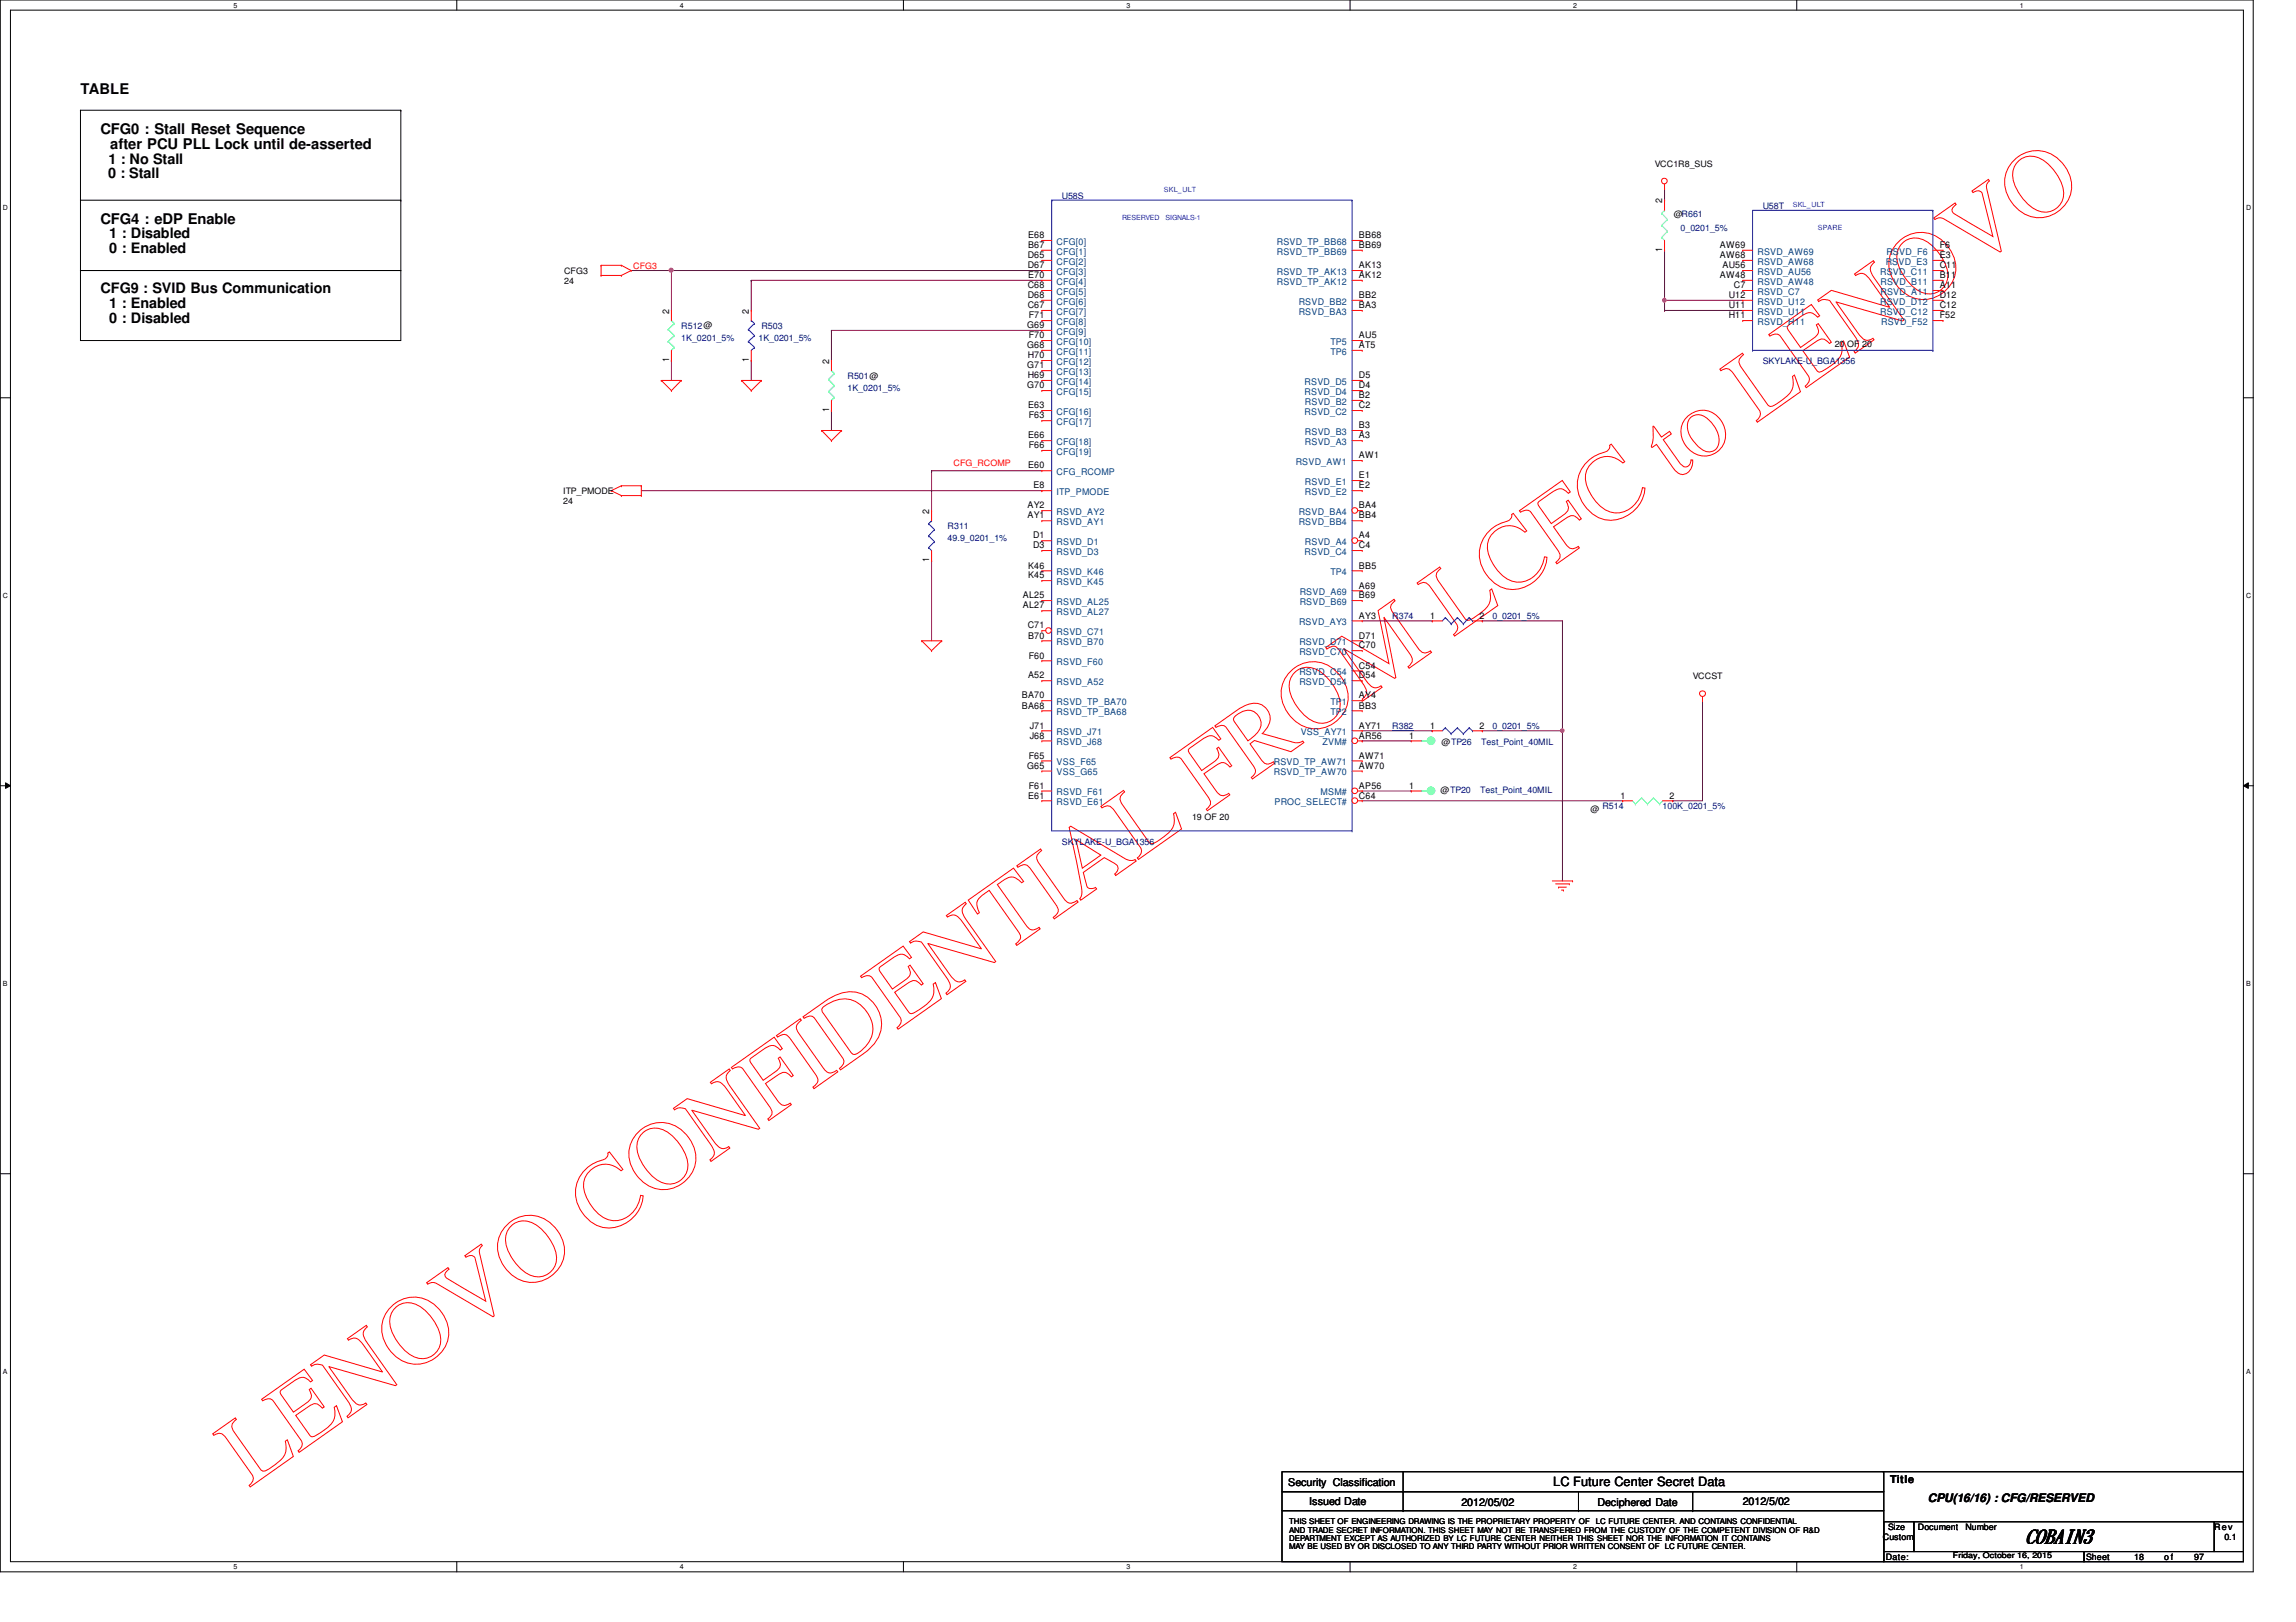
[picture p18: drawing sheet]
<svg xmlns="http://www.w3.org/2000/svg" width="297mm" height="210mm" viewBox="0 0 297 210" stroke-linecap="round" stroke-linejoin="round" font-family="sans-serif">
<defs><g id="words">
<text font-size="12.7" fill="#f00" x="32.2" y="192.5" transform="rotate(-35 32.2 192.5)">LENOVO CONFIDENTIAL FROM LCFC to LENOVO</text>
<text font-size="2.6" x="262.1" y="199.6">COBAIN3</text>
<g font-size="1.9">
<text x="10.4" y="12.1">TABLE</text>
<text x="13" y="17.4">CFG0 : Stall Reset Sequence</text>
<text x="14" y="23.1">0 : Stall</text>
<text x="14.1" y="21.2">1 : No Stall</text>
<text x="14.3" y="19.3">after PCU PLL Lock until de-asserted</text>
<text x="13" y="29">CFG4 : eDP Enable</text>
<text x="14.1" y="30.9">1 : Disabled</text>
<text x="14.1" y="32.8">0 : Enabled</text>
<text x="13" y="38">CFG9 : SVID Bus Communication</text>
<text x="14.1" y="39.9">1 : Enabled</text>
<text x="14.1" y="41.8">0 : Disabled</text>
</g>
<text font-size="1.7" x="201" y="192.3">LC Future Center Secret Data</text>
<text font-size="1.5" x="249.4" y="194.4">CPU(16/16) : CFG/RESERVED</text>
<g font-size="1.4">
<text x="244.5" y="191.9">Title</text>
<text x="166.7" y="192.3">Security Classification</text>
<text x="169.4" y="194.7">Issued Date</text>
<text x="189.1" y="194.9">2012/05/02</text>
<text x="206.7" y="194.9">Deciphered Date</text>
<text x="225.5" y="194.7">2012/5/02</text>
</g>
<g font-size="1.2">
<text x="215.1" y="26.3" transform="rotate(-90 215.1 26.3)">2</text>
<text x="133" y="33.4">D65</text>
<text x="133" y="34.7">D67</text>
<text x="133" y="30.8">E68</text>
<text x="133" y="32.1">B67</text>
<text x="133" y="36">E70</text>
<text x="175.8" y="30.8">BB68</text>
<text x="175.8" y="32.1">BB69</text>
<text x="175.8" y="34.7">AK13</text>
<text x="175.8" y="36">AK12</text>
<text x="215.1" y="32.6" transform="rotate(-90 215.1 32.6)">1</text>
<text x="222.5" y="32.1">AW69</text>
<text x="222.5" y="33.4">AW68</text>
<text x="222.5" y="36">AW48</text>
<text x="222.8" y="34.7">AU56</text>
<text x="250.9" y="32.1">F6</text>
<text x="250.9" y="33.4">E3</text>
<text x="250.9" y="34.7">C11</text>
<text x="250.9" y="36">B11</text>
<text x="86.6" y="40.6" transform="rotate(-90 86.6 40.6)">2</text>
<text x="96.9" y="40.6" transform="rotate(-90 96.9 40.6)">2</text>
<text x="133" y="37.3">C68</text>
<text x="133" y="38.6">D68</text>
<text x="133" y="39.9">C67</text>
<text x="133.1" y="41.2">F71</text>
<text x="175.8" y="38.6">BB2</text>
<text x="175.8" y="39.9">BA3</text>
<text x="223.6" y="38.6">U12</text>
<text x="223.6" y="39.9">U11</text>
<text x="223.6" y="41.2">H11</text>
<text x="224.3" y="37.3">C7</text>
<text x="250.9" y="37.3">A11</text>
<text x="250.9" y="38.6">D12</text>
<text x="250.9" y="39.9">C12</text>
<text x="250.9" y="41.2">F52</text>
<text x="86.6" y="46.9" transform="rotate(-90 86.6 46.9)">1</text>
<text x="96.9" y="46.9" transform="rotate(-90 96.9 46.9)">1</text>
<text x="107.3" y="47.1" transform="rotate(-90 107.3 47.1)">2</text>
<text x="132.9" y="45">G68</text>
<text x="132.9" y="47.7">G71</text>
<text x="132.9" y="42.5">G69</text>
<text x="133" y="46.4">H70</text>
<text x="133.1" y="43.8">F70</text>
<text x="175.8" y="43.8">AU5</text>
<text x="175.8" y="45">AT5</text>
<text x="107.3" y="53.3" transform="rotate(-90 107.3 53.3)">1</text>
<text x="132.9" y="50.2">G70</text>
<text x="133" y="48.9">H69</text>
<text x="133" y="52.8">E63</text>
<text x="175.8" y="48.9">D5</text>
<text x="175.8" y="50.2">D4</text>
<text x="175.8" y="51.5">B2</text>
<text x="175.8" y="52.8">C2</text>
<text x="133" y="56.7">E66</text>
<text x="133.1" y="54.1">F63</text>
<text x="133.1" y="58">F66</text>
<text x="175.8" y="55.4">B3</text>
<text x="175.8" y="56.7">A3</text>
<text x="175.8" y="59.3">AW1</text>
<text x="132.9" y="65.8">AY2</text>
<text x="133" y="60.6">E60</text>
<text x="133.7" y="63.2">E8</text>
<text x="175.8" y="65.8">BA4</text>
<text x="175.8" y="61.9">E1</text>
<text x="175.8" y="63.2">E2</text>
<text x="120.2" y="66.5" transform="rotate(-90 120.2 66.5)">2</text>
<text x="132.9" y="67.1">AY1</text>
<text x="133.6" y="69.7">D1</text>
<text x="133.6" y="71">D3</text>
<text x="175.8" y="67.1">BB4</text>
<text x="175.8" y="69.7">A4</text>
<text x="175.8" y="71">C4</text>
<text x="120.2" y="72.8" transform="rotate(-90 120.2 72.8)">1</text>
<text x="132.3" y="77.4">AL25</text>
<text x="133" y="73.6">K46</text>
<text x="133" y="74.8">K45</text>
<text x="175.8" y="76.2">A69</text>
<text x="175.8" y="77.4">B69</text>
<text x="175.8" y="73.6">BB5</text>
<text x="132.3" y="78.7">AL27</text>
<text x="133" y="81.3">C71</text>
<text x="133" y="82.6">B70</text>
<text x="175.8" y="82.6">D71</text>
<text x="175.8" y="83.9">C70</text>
<text x="175.8" y="80.1">AY3</text>
<text x="185" y="80.1">1</text>
<text x="191.4" y="80.1">2</text>
<text x="133" y="87.8">A52</text>
<text x="133.1" y="85.2">F60</text>
<text x="175.8" y="86.5">C54</text>
<text x="175.8" y="87.8">D54</text>
<text x="132.2" y="90.4">BA70</text>
<text x="132.2" y="91.7">BA68</text>
<text x="133.2" y="94.3">J71</text>
<text x="133.2" y="95.6">J68</text>
<text x="175.8" y="94.3">AY71</text>
<text x="175.8" y="90.4">AY4</text>
<text x="175.8" y="91.7">BB3</text>
<text x="175.8" y="95.6">AR56</text>
<text x="182.3" y="95.6">1</text>
<text x="185" y="94.3">1</text>
<text x="191.4" y="94.3">2</text>
<text x="132.9" y="99.5">G65</text>
<text x="133.1" y="98.2">F65</text>
<text x="175.8" y="98.2">AW71</text>
<text x="175.8" y="99.5">AW70</text>
<text x="133" y="103.3">E61</text>
<text x="133.1" y="102.1">F61</text>
<text x="175.8" y="102.1">AP56</text>
<text x="175.8" y="103.3">C64</text>
<text x="182.3" y="102.1">1</text>
<text x="209.6" y="103.3">1</text>
<text x="216" y="103.3">2</text>
</g>
<g font-size="1.2" fill="#004080">
<text x="136.7" y="31.7">CFG[0]</text>
<text x="136.7" y="32.9">CFG[1]</text>
<text x="136.7" y="34.2">CFG[2]</text>
<text x="136.7" y="35.6">CFG[3]</text>
<text x="165.2" y="31.7">RSVD_TP_BB68</text>
<text x="165.2" y="32.9">RSVD_TP_BB69</text>
<text x="165.2" y="35.6">RSVD_TP_AK13</text>
<text x="227.4" y="32.9">RSVD_AW69</text>
<text x="227.4" y="34.2">RSVD_AW68</text>
<text x="227.4" y="35.6">RSVD_AU56</text>
<text x="243.2" y="35.6">RSVD_C11</text>
<text x="244" y="34.2">RSVD_E3</text>
<text x="244" y="32.9">RSVD_F6</text>
<text x="136.7" y="36.8">CFG[4]</text>
<text x="136.7" y="38.1">CFG[5]</text>
<text x="136.7" y="39.4">CFG[6]</text>
<text x="136.7" y="40.7">CFG[7]</text>
<text x="165.2" y="36.8">RSVD_TP_AK12</text>
<text x="168" y="39.4">RSVD_BB2</text>
<text x="168" y="40.7">RSVD_BA3</text>
<text x="227.4" y="36.8">RSVD_AW48</text>
<text x="227.4" y="38.1">RSVD_C7</text>
<text x="227.4" y="39.4">RSVD_U12</text>
<text x="227.4" y="40.7">RSVD_U11</text>
<text x="243.2" y="39.4">RSVD_D12</text>
<text x="243.2" y="40.7">RSVD_C12</text>
<text x="243.3" y="36.8">RSVD_B11</text>
<text x="243.3" y="38.1">RSVD_A11</text>
<text x="136.7" y="44.6">CFG[10]</text>
<text x="136.7" y="45.9">CFG[11]</text>
<text x="136.7" y="47.2">CFG[12]</text>
<text x="136.7" y="42">CFG[8]</text>
<text x="136.7" y="43.3">CFG[9]</text>
<text x="172.1" y="44.6">TP5</text>
<text x="172.1" y="45.9">TP6</text>
<text x="227.4" y="42">RSVD_H11</text>
<text x="243.4" y="42">RSVD_F52</text>
<text x="136.7" y="48.5">CFG[13]</text>
<text x="136.7" y="49.8">CFG[14]</text>
<text x="136.7" y="51.1">CFG[15]</text>
<text x="136.7" y="53.7">CFG[16]</text>
<text x="168.8" y="49.8">RSVD_D5</text>
<text x="168.8" y="51.1">RSVD_D4</text>
<text x="168.8" y="53.7">RSVD_C2</text>
<text x="168.8" y="52.4">RSVD_B2</text>
<text x="136.7" y="57.6">CFG[18]</text>
<text x="136.7" y="55">CFG[17]</text>
<text x="136.7" y="58.8">CFG[19]</text>
<text x="168.8" y="56.3">RSVD_B3</text>
<text x="168.8" y="57.6">RSVD_A3</text>
<text x="136.7" y="64.1">ITP_PMODE</text>
<text x="136.7" y="61.5">CFG_RCOMP</text>
<text x="167.6" y="60.2">RSVD_AW1</text>
<text x="168.8" y="62.7">RSVD_E1</text>
<text x="168.8" y="64.1">RSVD_E2</text>
<text x="136.7" y="66.6">RSVD_AY2</text>
<text x="136.7" y="67.9">RSVD_AY1</text>
<text x="136.7" y="70.5">RSVD_D1</text>
<text x="136.7" y="71.8">RSVD_D3</text>
<text x="168" y="66.6">RSVD_BA4</text>
<text x="168" y="67.9">RSVD_BB4</text>
<text x="168.8" y="71.8">RSVD_C4</text>
<text x="168.8" y="70.5">RSVD_A4</text>
<text x="136.7" y="74.4">RSVD_K46</text>
<text x="136.7" y="75.7">RSVD_K45</text>
<text x="168.1" y="77">RSVD_A69</text>
<text x="172.1" y="74.4">TP4</text>
<text x="136.7" y="82.2">RSVD_C71</text>
<text x="136.7" y="83.5">RSVD_B70</text>
<text x="136.7" y="78.3">RSVD_AL25</text>
<text x="136.7" y="79.6">RSVD_AL27</text>
<text x="168.1" y="80.9">RSVD_AY3</text>
<text x="168.1" y="83.5">RSVD_D71</text>
<text x="168.1" y="78.3">RSVD_B69</text>
<text x="136.7" y="88.6">RSVD_A52</text>
<text x="136.7" y="86.1">RSVD_F60</text>
<text x="168.1" y="84.8">RSVD_C70</text>
<text x="168.1" y="87.4">RSVD_C54</text>
<text x="168.1" y="88.6">RSVD_D54</text>
<text x="136.7" y="91.2">RSVD_TP_BA70</text>
<text x="136.7" y="92.5">RSVD_TP_BA68</text>
<text x="136.7" y="95.1">RSVD_J71</text>
<text x="168.3" y="95.1">VSS_AY71</text>
<text x="172.1" y="91.2">TP1</text>
<text x="172.1" y="92.5">TP2</text>
<text x="136.7" y="96.4">RSVD_J68</text>
<text x="136.7" y="99">VSS_F65</text>
<text x="136.7" y="100.3">VSS_G65</text>
<text x="164.8" y="99">RSVD_TP_AW71</text>
<text x="164.8" y="100.3">RSVD_TP_AW70</text>
<text x="171.1" y="96.4">ZVM#</text>
<text x="136.7" y="102.9">RSVD_F61</text>
<text x="136.7" y="104.2">RSVD_E61</text>
<text x="164.9" y="104.2">PROC_SELECT#</text>
<text x="170.9" y="102.9">MSM#</text>
</g>
<g font-size="1.1">
<text x="214.1" y="21.6">VCC1R8_SUS</text>
<text x="216.5" y="28.1">@R661</text>
<text x="73" y="35.4">CFG3</text>
<text x="73" y="36.7">24</text>
<text x="237.4" y="44.9">20 OF 20</text>
<text x="72.9" y="64">ITP_PMODE</text>
<text x="72.9" y="65.2">24</text>
<text x="219" y="87.9">VCCST</text>
<text x="186.5" y="96.4">@TP26</text>
<text x="154.2" y="106.2">19 OF 20</text>
<text x="186.3" y="102.7">@TP20</text>
<text x="205.8" y="105">@</text>
<text x="243.6" y="199.3">Custom</text>
<text x="244" y="201.9">Date:</text>
<text x="244.3" y="198">Size</text>
<text x="248.1" y="198">Document</text>
<text x="254.3" y="198">Number</text>
<text x="269.9" y="201.9">Sheet</text>
<text x="276.1" y="201.9">18</text>
<text x="280" y="201.9">o f</text>
<text x="283.9" y="201.9">97</text>
<text x="286.5" y="198">Rev</text>
<text x="287.8" y="199.3">0.1</text>
</g>
<g font-size="1.1" fill="#000080">
<text x="137.4" y="25.7">U58S</text>
<text x="217.4" y="29.9">0_0201_5%</text>
<text x="228" y="27">U58T</text>
<text x="88.1" y="42.6">R512@</text>
<text x="88.1" y="44.1">1K_0201_5%</text>
<text x="98.1" y="44.1">1K_0201_5%</text>
<text x="98.5" y="42.6">R503</text>
<text x="228" y="47.1">SKYLAKE-U_BGA1356</text>
<text x="109.6" y="49.1">R501@</text>
<text x="109.6" y="50.6">1K_0201_5%</text>
<text x="122.6" y="68.5">R311</text>
<text x="122.6" y="70">49.9_0201_1%</text>
<text x="180.1" y="80.1">R374</text>
<text x="193.1" y="80.1">0_0201_5%</text>
<text x="180.1" y="94.4">R382</text>
<text x="193.1" y="94.4">0_0201_5%</text>
<text x="191.6" y="96.4">Test_Point_40MIL</text>
<text x="191.5" y="102.7">Test_Point_40MIL</text>
<text x="207.3" y="104.7">R514</text>
<text x="215.1" y="104.7">100K_0201_5%</text>
<text x="137.4" y="109.3">SKYLAKE-U_BGA1356</text>
</g>
<g font-size="1.1" fill="#f00">
<text x="81.9" y="34.8">CFG3</text>
<text x="123.4" y="60.2">CFG_RCOMP</text>
</g>
<g font-size="1">
<text x="166.8" y="197.3">THIS SHEET OF ENGINEERING DRAWING IS THE PROPRIETARY PROPERTY OF</text>
<text x="206.5" y="197.3">LC FUTURE CENTER. AND CONTAINS CONFIDENTIAL</text>
<text x="166.8" y="198.3">AND TRADE SECRET INFORMATION. THIS SHEET MAY NOT BE TRANSFERED FROM THE CUSTODY OF THE COMPETENT DIVISION OF R&amp;D</text>
<text x="166.8" y="199.4">DEPARTMENT EXCEPT AS AUTHORIZED BY LC FUTURE CENTER NEITHER THIS SHEET NOR THE INFORMATION IT CONTAINS</text>
<text x="166.8" y="200.4">MAY BE USED BY OR DISCLOSED TO ANY THIRD PARTY WITHOUT PRIOR WRITTEN CONSENT OF LC FUTURE CENTER.</text>
<text x="252.6" y="201.7">Friday, October 16, 2015</text>
</g>
<g font-size=".9">
<text x="30.2" y="1">5</text>
<text x="88" y="1">4</text>
<text x="145.8" y="1">3</text>
<text x="203.5" y="1">2</text>
<text x="261.3" y="1">1</text>
<text x=".4" y="27.2">D</text>
<text x="290.6" y="27.2">D</text>
<text x=".4" y="77.3">C</text>
<text x="290.6" y="77.3">C</text>
<text x=".4" y="127.6">B</text>
<text x="290.6" y="127.6">B</text>
<text x=".4" y="177.8">A</text>
<text x="290.6" y="177.8">A</text>
<text x="30.2" y="203.1">5</text>
<text x="88" y="203.1">4</text>
<text x="145.8" y="203.1">3</text>
<text x="203.5" y="203.1">2</text>
<text x="261.3" y="203.1">1</text>
</g>
<g font-size=".9" fill="#00f">
<text x="145.2" y="28.4">RESERVED</text>
<text x="150.6" y="24.8">SKL_ULT</text>
<text x="150.8" y="28.4">SIGNALS-1</text>
<text x="231.9" y="26.8">SKL_ULT</text>
<text x="235.2" y="29.7">SPARE</text>
</g>
</g></defs>
<path d="M0 0h291.5v203.4h-291.5zM1.4 1.3h288.8v200.8h-288.8z" fill="none" stroke="#000" stroke-width=".13"/>
<g fill="#fff">
<path d="M30.2 .2h.5v1h-.5z"/>
<path d="M30.2 202.3h.5v1h-.5z"/>
</g>
<path d="M59.1 0v1.3M59.1 202.1v1.3" fill="none" stroke="#000" stroke-width=".13"/>
<g fill="#fff">
<path d="M88 .2h.5v1h-.5z"/>
<path d="M88 202.3h.5v1h-.5z"/>
</g>
<path d="M116.9 0v1.3M116.9 202.1v1.3" fill="none" stroke="#000" stroke-width=".13"/>
<g fill="#fff">
<path d="M145.8 .2h.5v1h-.5z"/>
<path d="M145.8 202.3h.5v1h-.5z"/>
</g>
<path d="M174.7 0v1.3M174.7 202.1v1.3" fill="none" stroke="#000" stroke-width=".13"/>
<g fill="#fff">
<path d="M203.5 .2h.5v1h-.5z"/>
<path d="M203.5 202.3h.5v1h-.5z"/>
</g>
<path d="M232.4 0v1.3M232.4 202.1v1.3" fill="none" stroke="#000" stroke-width=".13"/>
<g fill="#fff">
<path d="M261.3 .2h.5v1h-.5z"/>
<path d="M261.3 202.3h.5v1h-.5z"/>
<path d="M.4 26.4h.6v1h-.6z"/>
<path d="M290.6 26.4h.6v1h-.6z"/>
<path d="M.4 76.5h.6v1.1h-.6z"/>
<path d="M290.6 76.5h.6v1.1h-.6z"/>
</g>
<path d="M0 51.5h1.4M290.2 51.5h1.3" fill="none" stroke="#000" stroke-width=".13"/>
<g fill="#fff">
<path d="M.4 126.7h.6v1.1h-.6z"/>
<path d="M290.6 126.7h.6v1.1h-.6z"/>
</g>
<path d="M0 101.7h1.4M.7 101.3l.7 .4-.7 .3zM290.2 101.7l.7-.4v.7zM290.2 101.7h1.3" fill="none" stroke="#000" stroke-width=".13"/>
<path d="M.7 101.3l.7 .4-.7 .3zM290.2 101.7l.7-.4v.7z" fill="#000"/>
<g fill="#fff">
<path d="M.4 177h.5v1h-.5z"/>
<path d="M290.6 177h.5v1h-.5z"/>
</g>
<path d="M10.4 14.3h.1M10.4 14.3v11.6M10.4 14.3h41.5M51.9 14.3h.1M51.9 14.3v11.6M10.4 25.9h41.5v9.1h-41.5zM10.4 35h41.5v9.1h-41.5zM51.9 25.9h.1M0 151.9h1.4M290.2 151.9h1.3" fill="none" stroke="#000" stroke-width=".13"/>
<g fill="none" stroke="#800040" stroke-width=".13">
<path d="M81.7 35h53.1M86.9 35h.1M86.9 35v5.2M97.2 36.3h.1M97.2 36.3h37.6M97.2 36.3v3.9M134.8 35h.1M86.9 46.7h.1M86.9 46.7v2.5M97.2 46.7h.1M97.2 46.7v2.5M107.6 53.1h.1"/>
<path d="M107.6 42.8h.1M107.6 42.8v3.9M107.6 53.1v2.6M107.6 42.8h27.2M120.5 60.9h.1M120.5 72.6h.1M120.5 60.9h14.3M120.5 72.6v10.3"/>
</g>
<circle cx="86.8" cy="35" r=".26" fill="#f0f"/>
<circle cx="86.8" cy="35" r=".26" fill="none" stroke="#f0f" stroke-width=".13"/>
<g fill="none" stroke="#800040" stroke-width=".13">
<path d="M176.2 95.9h.1M176.2 95.9h6.4M176.2 80.3h9.1M176.2 94.6h9.1M185.3 80.3h.1M185.3 94.6h.1M191.8 80.3h.1M191.8 94.6h.1M191.8 80.3h10.3M191.8 94.6h10.3M202.1 80.3h.1M202.1 94.6h.1"/>
<path d="M202.1 80.3v33.7M176.2 102.4h6.4M182.6 102.4h.1"/>
</g>
<path d="M201.9 94.4h.4v.1v.2l-.2 .1-.2-.1z" fill-rule="evenodd" fill="#f0f"/>
<path d="M201.9 94.4h.4v.1v.2l-.2 .1-.2-.1z" fill="none" stroke="#f0f" stroke-width=".13"/>
<g fill="none" stroke="#800040" stroke-width=".13">
<path d="M215.3 38.9h.1M215.3 38.9h10.2M215.3 40.2h.1M215.3 40.2h10.2M83 63.5h51.8M120.5 60.9h.1M120.5 60.9v5.2M134.8 63.5h.1M220.3 90.7h.1M220.3 90.7v12.9h-3.9M176.2 103.6h33.7M209.9 103.6h.1"/>
<path d="M216.4 103.6h.1"/>
</g>
<path d="M215.2 38.7l.1-.1 .2 .1v.3l-.2 .1-.1-.1z" fill-rule="evenodd" fill="#f0f"/>
<path d="M215.2 38.7l.1-.1 .2 .1v.3l-.2 .1-.1-.1z" fill="none" stroke="#f0f" stroke-width=".13"/>
<path d="M215.3 32.4h.1M215.3 25.9h.1M215.3 24.4v1.5M215.3 32.4v7.8M215.3 40.2h.1" fill="none" stroke="#800040" stroke-width=".13"/>
<g fill="none" stroke="#f00" stroke-width=".13">
<path d="M77.8 34.3h.1M77.8 35.6h.1M77.8 34.3h2.6M77.8 34.3v1.3M77.8 35.6h2.6M80.4 34.3h.1M80.4 35.6h.1M80.4 34.3l1.3 .7M81.7 35h.1M81.7 35l-1.3 .6M215.3 24.4h.1M215.3 23.8v.6"/>
<path d="M85.6 49.2h.1M85.6 49.2h2.5M85.6 49.2l1.3 1.3M86.9 50.5h.1M88.1 49.2h.1M88.1 49.2l-1.2 1.3M95.9 49.2h.1M95.9 49.2h2.6M95.9 49.2l1.3 1.3M97.2 50.5h.1M98.5 49.2h.1M98.5 49.2l-1.3 1.3"/>
<path d="M106.3 55.7h.1M106.3 55.7h2.6M106.3 55.7l1.3 1.3M107.6 57h.1M108.9 55.7h.1M108.9 55.7l-1.3 1.3M79.1 63.5h.1M79.1 63.5l1.3 .6M80.4 62.9h.1M80.4 64.1h.1M80.4 62.9l-1.3 .6M80.4 62.9h2.6"/>
<path d="M80.4 64.1h2.6M83 62.9h.1M83 64.1h.1M83 62.9v1.2M119.2 82.9h.1M119.2 82.9h2.6M119.2 82.9l1.3 1.3M120.5 84.2h.1M121.8 82.9h.1M121.8 82.9l-1.3 1.3M220.3 90.7h.1M220.3 90.2v.5"/>
<path d="M200.8 114h2.7M201.2 114.4h1.8M201.6 114.8h.1M201.6 114.8h1M202 115.2h.3M202.3 115.2h.1M203 114.4h.1M203.5 114h.1"/>
<circle cx="215.3" cy="23.4" r=".37"/>
<circle cx="220.3" cy="89.8" r=".37"/>
</g>
<g fill="none" stroke="#000" stroke-width=".13">
<path d="M165.9 190.5h77.8v2.5h-77.8zM165.9 193h77.8v2.5h-77.8zM165.9 195.5h77.8v6.6h-77.8zM181.5 193h.1M181.5 195.5h.1M181.5 190.5v5M204.2 195.5h.1M204.2 193v2.5M219 195.5h.1M219 193v2.5M243.6 190.5h46.6M243.7 196.9h3.9v3.9h-3.9z"/>
<path d="M247.6 196.9h38.9v3.9h-38.9zM286.5 196.9h3.7v3.9h-3.7zM290.2 190.5h.1M290.2 190.5v6.4M243.7 200.8h25.9v1.3h-25.9zM269.6 200.8h20.6v1.3h-20.6z"/>
</g>
<circle cx="185.1" cy="95.9" r=".49" fill="#00ff80"/>
<g fill="none" stroke="#00ff80" stroke-width=".13">
<path d="M183.9 95.9h.8M184.7 95.9h.1"/>
<circle cx="185.1" cy="95.9" r=".49"/>
</g>
<path d="M182.6 95.9h.1M182.6 95.9h1.3" fill="none" stroke="#f00" stroke-width=".13"/>
<circle cx="185.1" cy="102.3" r=".49" fill="#00ff80"/>
<g fill="none" stroke="#00ff80" stroke-width=".13">
<path d="M86.4 44.2h.1M86.4 42.6h.1M86.4 44.2l.8 .8M86.4 42.6l.8 .8M86.9 41.5h.1M86.9 41.5l.3 .4M87.2 45h.1M87.2 43.4h.1M87.2 41.9h.1M87.2 45l-.3 .3M87.2 43.4l-.8 .8M87.2 41.9l-.8 .7"/>
<path d="M107.2 50.7h.1M107.2 49.1h.1M107.2 50.7l.7 .7M107.2 49.1l.7 .8M107.6 48h.1M107.6 48l.3 .3M107.9 51.4h.1M107.9 49.9h.1M107.9 48.3h.1M107.9 51.4l-.3 .4M107.9 49.9l-.7 .8M107.9 48.3l-.7 .8"/>
<path d="M183.9 102.4h.8M184.7 102.4h.1"/>
<circle cx="185.1" cy="102.3" r=".49"/>
</g>
<g fill="none" stroke="#f00" stroke-width=".13">
<path d="M215.3 32.4h.1M215.3 25.9h.1M215.3 25.9v1.3M215.3 31.1v1.3M225.5 32.4h.1M225.5 33.7h.1M225.5 35h.1M225.5 36.3h.1M225.5 37.6h.1M225.5 38.9h.1M225.5 32.4h1.2M225.5 33.7h1.2"/>
<path d="M225.5 35h1.2M225.5 36.3h1.2M225.5 37.6h1.2M225.5 38.9h1.2M250.1 32.4h1.3M250.1 33.7h1.3M250.1 35h1.3M250.1 36.3h1.3M250.1 37.6h1.3M250.1 38.9h1.3M251.4 32.4h.1M251.4 33.7h.1"/>
<path d="M251.4 35h.1M251.4 36.3h.1M251.4 37.6h.1M251.4 38.9h.1M86.9 46.7h.1M86.9 40.2h.1M86.9 40.2v1.3M86.9 45.3v1.4M107.6 53.1h.1M107.6 46.7h.1M107.6 46.7v1.3M107.6 51.8v1.3"/>
<path d="M225.5 40.2h.1M225.5 41.5h.1M225.5 40.2h1.2M225.5 41.5h1.2M250.1 40.2h1.3M250.1 41.5h1.3M251.4 40.2h.1M251.4 41.5h.1M120.5 72.6h.1M120.5 66.1h.1M120.5 66.1v1.3M120.5 71.2v1.4"/>
<path d="M185.3 94.6h.1M185.3 80.3h.1M185.3 94.6h1.3M185.3 80.3h1.3M190.5 94.6h1.3M190.5 80.3h1.3M191.8 94.6h.1M191.8 80.3h.1M182.6 102.4h.1M182.6 102.4h1.3M209.9 103.6h.1M209.9 103.6h1.3"/>
<path d="M215.1 103.6h1.3M216.4 103.6h.1"/>
</g>
<g fill="none" stroke="#80ff80" stroke-width=".13">
<path d="M215 30.7h.1M215 29.2h.1M215 27.6h.1M215 30.7l.3 .4M215 29.2l.7 .7M215 27.6l.7 .8M215.3 27.2h.1M215.3 27.2l-.3 .4M215.7 29.9h.1M215.7 28.4h.1M215.7 29.9l-.7 .8M215.7 28.4l-.7 .8"/>
<path d="M211.2 103.6l.4 .5M211.6 104.1h.1M212.4 103.3h.1M212.4 103.3l-.8 .8M212.4 103.3l.7 .8M213.1 104.1h.1M213.9 103.3h.1M213.9 103.3l-.8 .8M213.9 103.3l.8 .8M214.7 104.1h.1M215.1 103.6h.1M215.1 103.6l-.4 .5"/>
</g>
<g fill="none" stroke="#00f" stroke-width=".13">
<path d="M136.1 25.9h.1M136.1 25.9v81.6h38.8M136.1 25.9h38.8M174.9 25.9h.1M174.9 25.9v81.6M250.1 27.2h.1M250.1 27.2h-23.4v18.1M250.1 27.2v18.1M226.7 45.3h.1M226.7 45.3h23.4M250.1 45.3h.1M120.1 70.9h.1"/>
<path d="M120.1 69.3h.1M120.1 67.8h.1M120.1 70.9l.4 .3M120.1 69.3l.8 .8M120.1 67.8l.8 .7M120.5 67.4h.1M120.5 67.4l-.4 .4M120.9 70.1h.1M120.9 68.5h.1M120.9 70.1l-.8 .8M120.9 68.5l-.8 .8M187 79.9h.1"/>
<path d="M187 79.9l-.4 .4M187 79.9l.7 .8M188.5 79.9h.1M188.5 79.9l-.8 .8M188.5 79.9l.8 .8M190.1 79.9h.1M190.1 79.9l-.8 .8M190.1 79.9l.4 .4M187 94.2h.1M187 94.2l-.4 .4M187 94.2l.7 .8M187.7 95h.1"/>
<path d="M187.7 80.7h.1M188.5 94.2h.1M188.5 94.2l-.8 .8M188.5 94.2l.8 .8M189.3 95h.1M189.3 80.7h.1M190.1 94.2h.1M190.1 94.2l-.8 .8M190.1 94.2l.4 .4M190.5 94.6h.1M190.5 80.3h.1M174.9 107.5h.1"/>
</g>
<path d="M180.1 94.6h2.8" fill="none" stroke="#000080" stroke-width=".13"/>
<circle cx="175.3" cy="66.1" r=".37" fill="#fff"/>
<g fill="none" stroke="#f00" stroke-width=".13">
<path d="M174.9 38.9h1.3M174.9 31.1h1.3M174.9 32.4h1.3M176.2 38.9h.1M176.2 31.1h.1M176.2 32.4h.1M174.9 40.2h1.3M176.2 40.2h.1M174.9 67.4h1.3M174.9 76.5h1.3M174.9 77.7h1.3M175.7 66.1h.5"/>
<path d="M176.2 66.1h.1M176.2 67.4h.1M176.2 76.5h.1M176.2 77.7h.1M134.8 90.7h.1M134.8 92h.1M134.8 94.6h.1M134.8 95.9h.1M134.8 98.5h.1M134.8 99.8h.1M134.8 88.1h.1M134.8 90.7h1.3"/>
<path d="M134.8 92h1.3M134.8 94.6h1.3M134.8 95.9h1.3M134.8 98.5h1.3M134.8 99.8h1.3M134.8 88.1h1.3M174.9 90.7h1.3M174.9 92h1.3M174.9 94.6h1.3M174.9 98.5h1.3M174.9 99.8h1.3M174.9 88.1h1.3"/>
<path d="M174.9 82.9h1.3M174.9 84.2h1.3M174.9 86.8h1.3M176.2 94.6h.1M176.2 98.5h.1M176.2 99.8h.1M176.2 82.9h.1M176.2 84.2h.1M176.2 86.8h.1M176.2 88.1h.1M176.2 90.7h.1M176.2 92h.1"/>
<circle cx="175.3" cy="66.1" r=".37"/>
</g>
<circle cx="135.6" cy="81.6" r=".37" fill="#fff"/>
<g fill="none" stroke="#f00" stroke-width=".13">
<path d="M134.8 63.5h.1M134.8 63.5h1.3M174.9 63.5h1.3M174.9 62.2h1.3M176.2 62.2h.1M176.2 63.5h.1M134.8 81.6h.1M134.8 82.9h.1M134.8 85.5h.1M134.8 81.6h.5M134.8 82.9h1.3M134.8 85.5h1.3"/>
<path d="M134.8 102.4h.1M134.8 103.6h.1M134.8 102.4h1.3M134.8 103.6h1.3"/>
<circle cx="135.6" cy="81.6" r=".37"/>
</g>
<circle cx="175.3" cy="102.3" r=".37" fill="#fff"/>
<g fill="none" stroke="#f00" stroke-width=".13">
<path d="M134.8 31.1h.1M134.8 32.4h.1M134.8 33.7h.1M134.8 35h.1M134.8 36.3h.1M134.8 37.6h.1M134.8 38.9h.1M134.8 31.1h1.3M134.8 32.4h1.3M134.8 33.7h1.3M134.8 35h1.3M134.8 36.3h1.3"/>
<path d="M134.8 37.6h1.3M134.8 38.9h1.3M174.9 35h1.3M174.9 36.3h1.3M176.2 35h.1M176.2 36.3h.1M134.8 44.1h.1M134.8 45.3h.1M134.8 46.7h.1M134.8 48h.1M134.8 49.2h.1M134.8 50.5h.1"/>
<path d="M134.8 40.2h.1M134.8 41.5h.1M134.8 42.8h.1M134.8 53.1h.1M134.8 57h.1M134.8 54.4h.1M134.8 58.3h.1M134.8 44.1h1.3M134.8 45.3h1.3M134.8 46.7h1.3M134.8 48h1.3M134.8 49.2h1.3"/>
<path d="M134.8 50.5h1.3M134.8 40.2h1.3M134.8 41.5h1.3M134.8 42.8h1.3M134.8 53.1h1.3M134.8 57h1.3M134.8 54.4h1.3M134.8 58.3h1.3M174.9 44.1h1.3M174.9 45.3h1.3M174.9 49.2h1.3M174.9 50.5h1.3"/>
<path d="M174.9 53.1h1.3M174.9 57h1.3M174.9 51.8h1.3M174.9 55.7h1.3M176.2 49.2h.1M176.2 50.5h.1M176.2 51.8h.1M176.2 53.1h.1M176.2 44.1h.1M176.2 45.3h.1M176.2 55.7h.1M176.2 57h.1"/>
<path d="M134.8 60.9h.1M134.8 60.9h1.3M174.9 73.9h1.3M176.2 73.9h.1M174.9 80.3h1.3M176.2 80.3h.1M175.7 102.4h.5M176.2 102.4h.1"/>
<circle cx="175.3" cy="102.3" r=".37"/>
</g>
<circle cx="175.3" cy="103.6" r=".37" fill="#fff"/>
<g fill="none" stroke="#f00" stroke-width=".13">
<path d="M174.9 59.6h1.3M176.2 59.6h.1M134.8 66.1h.1M134.8 67.4h.1M134.8 70h.1M134.8 71.2h.1M134.8 73.9h.1M134.8 77.7h.1M134.8 75.1h.1M134.8 79h.1M134.8 66.1h1.3M134.8 67.4h1.3"/>
<path d="M134.8 70h1.3M134.8 71.2h1.3M134.8 73.9h1.3M134.8 77.7h1.3M134.8 75.1h1.3M134.8 79h1.3M175.7 103.6h.5M176.2 103.6h.1"/>
<circle cx="175.3" cy="103.6" r=".37"/>
</g>
<circle cx="175.3" cy="70" r=".37" fill="#fff"/>
<g fill="none" stroke="#f00" stroke-width=".13">
<path d="M174.9 71.2h1.3M175.7 70h.5M176.2 70h.1M176.2 71.2h.1"/>
<circle cx="175.3" cy="70" r=".37"/>
</g>
<circle cx="175.3" cy="95.9" r=".37" fill="#fff"/>
<g fill="none" stroke="#f00" stroke-width=".13">
<path d="M97.2 46.7h.1M97.2 40.2h.1M97.2 40.2v1.3M97.2 45.3v1.4M175.7 95.9h.5M176.2 95.9h.1"/>
<circle cx="175.3" cy="95.9" r=".37"/>
</g>
<path d="M96.8 44.2h.1M96.8 42.6h.1M96.8 44.2l.8 .8M96.8 42.6l.8 .8M97.2 41.5h.1M97.2 41.5l.4 .4M97.6 45h.1M97.6 43.4h.1M97.6 41.9h.1M97.6 45l-.4 .3M97.6 43.4l-.8 .8M97.6 41.9l-.8 .7" fill="none" stroke="#00f" stroke-width=".13"/>
<circle cx="86.8" cy="35" r=".26" fill="#f0f"/>
<circle cx="86.8" cy="35" r=".26" fill="none" stroke="#f0f" stroke-width=".13"/>
<path d="M201.9 94.4h.4v.1v.2l-.2 .1-.2-.1z" fill-rule="evenodd" fill="#f0f"/>
<path d="M201.9 94.4h.4v.1v.2l-.2 .1-.2-.1z" fill="none" stroke="#f0f" stroke-width=".13"/>
<path d="M215.2 38.7l.1-.1 .2 .1v.3l-.2 .1-.1-.1z" fill-rule="evenodd" fill="#f0f"/>
<path d="M215.2 38.7l.1-.1 .2 .1v.3l-.2 .1-.1-.1z" fill="none" stroke="#f0f" stroke-width=".13"/>
<use href="#words"/>
</svg>
